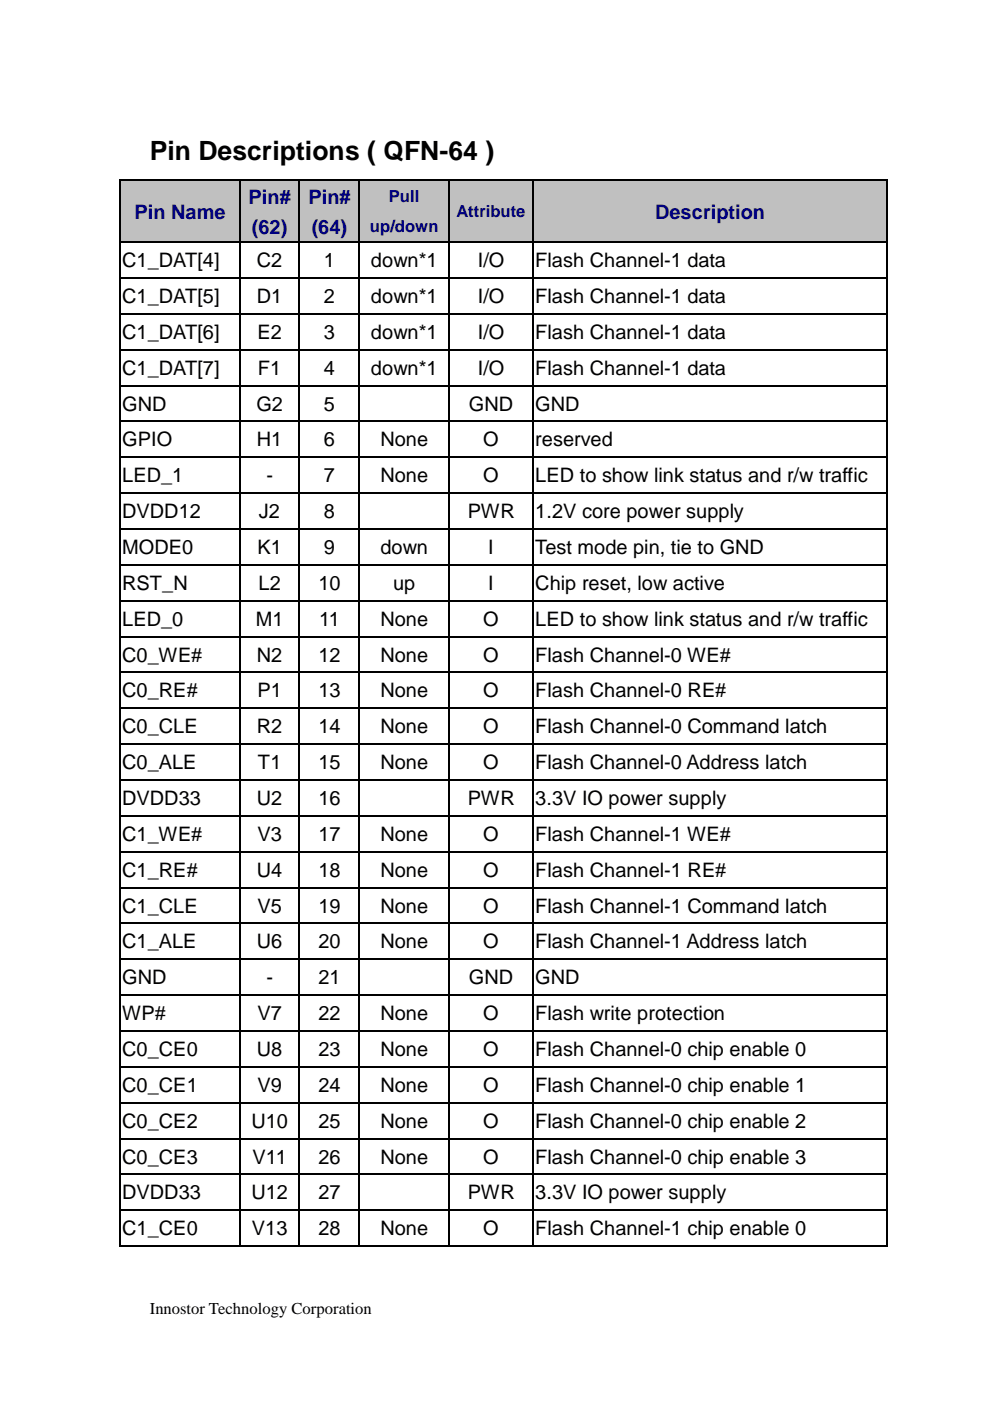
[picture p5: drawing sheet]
<svg xmlns="http://www.w3.org/2000/svg" width="210mm" height="297mm" viewBox="0 0 210 297" stroke-linecap="round" stroke-linejoin="round" font-family="sans-serif">
<defs><g id="words">
<text font-size="5.6" x="31.7" y="33.8">Pin Descriptions ( QFN-64 )</text>
<g font-size="4.2" fill="#000080">
<text x="28.5" y="46.4">Pin Name</text>
<text x="52.7" y="43.2">Pin#</text>
<text x="65.4" y="43.2">Pin#</text>
<text x="138.9" y="46.4">Description</text>
<text x="53.4" y="49.5">(62)</text>
<text x="66.1" y="49.5">(64)</text>
</g>
<g font-size="4.2">
<text x="25.9" y="56.6">C1_DAT[4]</text>
<text x="54.4" y="56.6">C2</text>
<text x="68.7" y="56.6">1</text>
<text x="78.7" y="56.6">down*1</text>
<text x="101.3" y="56.6">I/O</text>
<text x="113.5" y="56.6">Flash Channel-1 data</text>
<text x="25.9" y="64.3">C1_DAT[5]</text>
<text x="54.4" y="64.3">D1</text>
<text x="68.7" y="64.3">2</text>
<text x="78.7" y="64.3">down*1</text>
<text x="101.3" y="64.3">I/O</text>
<text x="113.5" y="64.3">Flash Channel-1 data</text>
<text x="25.9" y="71.8">C1_DAT[6]</text>
<text x="54.6" y="71.8">E2</text>
<text x="68.7" y="71.8">3</text>
<text x="78.7" y="71.8">down*1</text>
<text x="101.3" y="71.8">I/O</text>
<text x="113.5" y="71.8">Flash Channel-1 data</text>
<text x="25.9" y="79.5">C1_DAT[7]</text>
<text x="54.7" y="79.5">F1</text>
<text x="68.7" y="79.5">4</text>
<text x="78.7" y="79.5">down*1</text>
<text x="101.3" y="79.5">I/O</text>
<text x="113.5" y="79.5">Flash Channel-1 data</text>
<text x="25.9" y="87.1">GND</text>
<text x="54.4" y="87.1">G2</text>
<text x="68.7" y="87.1">5</text>
<text x="99.4" y="87.1">GND</text>
<text x="113.5" y="87.1">GND</text>
<text x="25.9" y="94.7">GPIO</text>
<text x="54.4" y="94.7">H1</text>
<text x="68.7" y="94.7">6</text>
<text x="80.6" y="94.7">None</text>
<text x="102.4" y="94.7">O</text>
<text x="113.5" y="94.7">reserved</text>
<text x="25.9" y="102.3">LED_1</text>
<text x="56.5" y="102.3">-</text>
<text x="68.7" y="102.3">7</text>
<text x="80.6" y="102.3">None</text>
<text x="102.4" y="102.3">O</text>
<text x="113.5" y="102.3">LED to show link status and r/w traffic</text>
<text x="25.9" y="109.9">DVDD12</text>
<text x="54.9" y="109.9">J2</text>
<text x="68.7" y="109.9">8</text>
<text x="99.2" y="109.9">PWR</text>
<text x="113.5" y="109.9">1.2V core power supply</text>
<text x="25.9" y="117.5">MODE0</text>
<text x="54.6" y="117.5">K1</text>
<text x="68.7" y="117.5">9</text>
<text x="80.6" y="117.5">down</text>
<text x="103.5" y="117.5">I</text>
<text x="113.5" y="117.5">Test mode pin, tie to GND</text>
<text x="25.9" y="125.1">RST_N</text>
<text x="54.8" y="125.1">L2</text>
<text x="67.5" y="125.1">10</text>
<text x="83.4" y="125.1">up</text>
<text x="103.5" y="125.1">I</text>
<text x="113.5" y="125.1">Chip reset, low active</text>
<text x="25.9" y="132.7">LED_0</text>
<text x="54.2" y="132.7">M1</text>
<text x="67.6" y="132.7">11</text>
<text x="80.6" y="132.7">None</text>
<text x="102.4" y="132.7">O</text>
<text x="113.5" y="132.7">LED to show link status and r/w traffic</text>
<text x="25.9" y="140.3">C0_WE#</text>
<text x="54.4" y="140.3">N2</text>
<text x="67.5" y="140.3">12</text>
<text x="80.6" y="140.3">None</text>
<text x="102.4" y="140.3">O</text>
<text x="113.5" y="140.3">Flash Channel-0 WE#</text>
<text x="25.9" y="147.9">C0_RE#</text>
<text x="54.6" y="147.9">P1</text>
<text x="67.5" y="147.9">13</text>
<text x="80.6" y="147.9">None</text>
<text x="102.4" y="147.9">O</text>
<text x="113.5" y="147.9">Flash Channel-0 RE#</text>
<text x="25.9" y="155.5">C0_CLE</text>
<text x="54.4" y="155.5">R2</text>
<text x="67.5" y="155.5">14</text>
<text x="80.6" y="155.5">None</text>
<text x="102.4" y="155.5">O</text>
<text x="113.5" y="155.5">Flash Channel-0 Command latch</text>
<text x="25.9" y="163.1">C0_ALE</text>
<text x="54.7" y="163.1">T1</text>
<text x="67.5" y="163.1">15</text>
<text x="80.6" y="163.1">None</text>
<text x="102.4" y="163.1">O</text>
<text x="113.5" y="163.1">Flash Channel-0 Address latch</text>
<text x="25.9" y="170.7">DVDD33</text>
<text x="54.4" y="170.7">U2</text>
<text x="67.5" y="170.7">16</text>
<text x="99.2" y="170.7">PWR</text>
<text x="113.5" y="170.7">3.3V IO power supply</text>
<text x="25.9" y="178.3">C1_WE#</text>
<text x="54.6" y="178.3">V3</text>
<text x="67.5" y="178.3">17</text>
<text x="80.6" y="178.3">None</text>
<text x="102.4" y="178.3">O</text>
<text x="113.5" y="178.3">Flash Channel-1 WE#</text>
<text x="25.9" y="185.9">C1_RE#</text>
<text x="54.4" y="185.9">U4</text>
<text x="67.5" y="185.9">18</text>
<text x="80.6" y="185.9">None</text>
<text x="102.4" y="185.9">O</text>
<text x="113.5" y="185.9">Flash Channel-1 RE#</text>
<text x="25.9" y="193.5">C1_CLE</text>
<text x="54.6" y="193.5">V5</text>
<text x="67.5" y="193.5">19</text>
<text x="80.6" y="193.5">None</text>
<text x="102.4" y="193.5">O</text>
<text x="113.5" y="193.5">Flash Channel-1 Command latch</text>
<text x="25.9" y="201.1">C1_ALE</text>
<text x="54.4" y="201.1">U6</text>
<text x="67.5" y="201.1">20</text>
<text x="80.6" y="201.1">None</text>
<text x="102.4" y="201.1">O</text>
<text x="113.5" y="201.1">Flash Channel-1 Address latch</text>
<text x="25.9" y="208.7">GND</text>
<text x="56.5" y="208.7">-</text>
<text x="67.5" y="208.7">21</text>
<text x="99.4" y="208.7">GND</text>
<text x="113.5" y="208.7">GND</text>
<text x="25.9" y="216.3">WP#</text>
<text x="54.6" y="216.3">V7</text>
<text x="67.5" y="216.3">22</text>
<text x="80.6" y="216.3">None</text>
<text x="102.4" y="216.3">O</text>
<text x="113.5" y="216.3">Flash write protection</text>
<text x="25.9" y="223.9">C0_CE0</text>
<text x="54.4" y="223.9">U8</text>
<text x="67.5" y="223.9">23</text>
<text x="80.6" y="223.9">None</text>
<text x="102.4" y="223.9">O</text>
<text x="113.5" y="223.9">Flash Channel-0 chip enable 0</text>
<text x="25.9" y="231.5">C0_CE1</text>
<text x="54.6" y="231.5">V9</text>
<text x="67.5" y="231.5">24</text>
<text x="80.6" y="231.5">None</text>
<text x="102.4" y="231.5">O</text>
<text x="113.5" y="231.5">Flash Channel-0 chip enable 1</text>
<text x="25.9" y="239.1">C0_CE2</text>
<text x="53.3" y="239.1">U10</text>
<text x="67.5" y="239.1">25</text>
<text x="80.6" y="239.1">None</text>
<text x="102.4" y="239.1">O</text>
<text x="113.5" y="239.1">Flash Channel-0 chip enable 2</text>
<text x="25.9" y="246.7">C0_CE3</text>
<text x="53.6" y="246.7">V11</text>
<text x="67.5" y="246.7">26</text>
<text x="80.6" y="246.7">None</text>
<text x="102.4" y="246.7">O</text>
<text x="113.5" y="246.7">Flash Channel-0 chip enable 3</text>
<text x="25.9" y="254.3">DVDD33</text>
<text x="53.3" y="254.3">U12</text>
<text x="67.5" y="254.3">27</text>
<text x="99.2" y="254.3">PWR</text>
<text x="113.5" y="254.3">3.3V IO power supply</text>
<text x="25.9" y="261.9">C1_CE0</text>
<text x="53.4" y="261.9">V13</text>
<text x="67.5" y="261.9">28</text>
<text x="80.6" y="261.9">None</text>
<text x="102.4" y="261.9">O</text>
<text x="113.5" y="261.9">Flash Channel-1 chip enable 0</text>
</g>
<g font-size="3.5" fill="#000080">
<text x="82.5" y="42.9">Pull</text>
<text x="96.8" y="46.1">Attribute</text>
<text x="78.4" y="49.3">up/down</text>
</g>
<text font-size="3.5" x="31.7" y="278.6">Innostor Technology Corporation</text>
</g></defs>
<g fill="#c0c0c0">
<path d="M25.6 38.4h25.1v12.7h-25.1z"/>
<path d="M25.9 41.6h24.5v6.4h-24.5z"/>
<path d="M51.1 38.4h12.2v12.7h-12.2z"/>
<path d="M51.4 38.4h11.6v6.4h-11.6z"/>
<path d="M51.4 44.8h11.6v6.3h-11.6z"/>
<path d="M63.7 38.4h12.3v12.7h-12.3z"/>
<path d="M64 38.4h11.7v6.4h-11.7z"/>
<path d="M64 44.8h11.7v6.3h-11.7z"/>
<path d="M76.4 38.4h18.6v12.7h-18.6z"/>
<path d="M76.7 38.4h18v6.4h-18z"/>
<path d="M76.7 44.8h18v6.3h-18z"/>
<path d="M95.4 38.4h17.4v12.7h-17.4z"/>
<path d="M95.7 41.6h16.8v6.4h-16.8z"/>
<path d="M113.2 38.4h74.7v12.7h-74.7z"/>
<path d="M113.5 41.6h74v6.4h-74z"/>
</g>
<g fill="#000">
<path d="M25.2 38.1h.4v.3h-.4zM50.7 38.1h.4v.3h-.4zM63.3 38.1h.4v.3h-.4zM76 38.1h.4v.3h-.4zM95 38.1h.4v.3h-.4zM112.8 38.1h.4v.3h-.4zM187.9 38.1h.3v.3h-.3zM25.2 51.1h.4v.4h-.4zM25.2 58.8h.4v.3h-.4zM50.7 51.1h.4v.4h-.4zM50.7 58.8h.4v.3h-.4zM63.3 51.1h.4v.4h-.4z"/>
<path d="M63.3 58.8h.4v.3h-.4zM76 51.1h.4v.4h-.4zM76 58.8h.4v.3h-.4zM95 51.1h.4v.4h-.4zM95 58.8h.4v.3h-.4zM112.8 51.1h.4v.4h-.4zM112.8 58.8h.4v.3h-.4zM187.9 51.1h.3v.4h-.3zM187.9 58.8h.3v.3h-.3zM25.2 66.4h.4v.3h-.4zM25.2 74h.4v.3h-.4zM50.7 66.4h.4v.3h-.4z"/>
<path d="M50.7 74h.4v.3h-.4zM63.3 66.4h.4v.3h-.4zM63.3 74h.4v.3h-.4zM76 66.4h.4v.3h-.4zM76 74h.4v.3h-.4zM95 66.4h.4v.3h-.4zM95 74h.4v.3h-.4zM112.8 66.4h.4v.3h-.4zM112.8 74h.4v.3h-.4zM187.9 66.4h.3v.3h-.3zM187.9 74h.3v.3h-.3zM25.2 81.6h.4v.3h-.4z"/>
<path d="M25.2 89.2h.4v.3h-.4zM25.2 96.8h.4v.3h-.4zM50.7 81.6h.4v.3h-.4zM50.7 89.2h.4v.3h-.4zM50.7 96.8h.4v.3h-.4zM63.3 81.6h.4v.3h-.4zM63.3 89.2h.4v.3h-.4zM63.3 96.8h.4v.3h-.4zM76 81.6h.4v.3h-.4zM76 89.2h.4v.3h-.4zM76 96.8h.4v.3h-.4zM95 81.6h.4v.3h-.4z"/>
<path d="M95 89.2h.4v.3h-.4zM95 96.8h.4v.3h-.4zM112.8 81.6h.4v.3h-.4zM112.8 89.2h.4v.3h-.4zM112.8 96.8h.4v.3h-.4zM187.9 81.6h.3v.3h-.3zM187.9 89.2h.3v.3h-.3zM187.9 96.8h.3v.3h-.3zM25.2 104.4h.4v.3h-.4zM25.2 112h.4v.3h-.4zM25.2 119.6h.4v.3h-.4zM50.7 104.4h.4v.3h-.4z"/>
<path d="M50.7 112h.4v.3h-.4zM50.7 119.6h.4v.3h-.4zM63.3 104.4h.4v.3h-.4zM63.3 112h.4v.3h-.4zM63.3 119.6h.4v.3h-.4zM76 104.4h.4v.3h-.4zM76 112h.4v.3h-.4zM76 119.6h.4v.3h-.4zM95 104.4h.4v.3h-.4zM95 112h.4v.3h-.4zM95 119.6h.4v.3h-.4zM112.8 104.4h.4v.3h-.4z"/>
<path d="M112.8 112h.4v.3h-.4zM112.8 119.6h.4v.3h-.4zM187.9 104.4h.3v.3h-.3zM187.9 112h.3v.3h-.3zM187.9 119.6h.3v.3h-.3zM25.2 127.2h.4v.3h-.4zM25.2 134.8h.4v.3h-.4zM50.7 127.2h.4v.3h-.4zM50.7 134.8h.4v.3h-.4zM63.3 127.2h.4v.3h-.4zM63.3 134.8h.4v.3h-.4zM76 127.2h.4v.3h-.4z"/>
<path d="M76 134.8h.4v.3h-.4zM95 127.2h.4v.3h-.4zM95 134.8h.4v.3h-.4zM112.8 127.2h.4v.3h-.4zM112.8 134.8h.4v.3h-.4zM187.9 127.2h.3v.3h-.3zM187.9 134.8h.3v.3h-.3zM25.2 142.4h.4v.3h-.4zM25.2 150h.4v.3h-.4zM25.2 157.6h.4v.3h-.4zM50.7 142.4h.4v.3h-.4zM50.7 150h.4v.3h-.4z"/>
<path d="M50.7 157.6h.4v.3h-.4zM63.3 142.4h.4v.3h-.4zM63.3 150h.4v.3h-.4zM63.3 157.6h.4v.3h-.4zM76 142.4h.4v.3h-.4zM76 150h.4v.3h-.4zM76 157.6h.4v.3h-.4zM95 142.4h.4v.3h-.4zM95 150h.4v.3h-.4zM95 157.6h.4v.3h-.4zM112.8 142.4h.4v.3h-.4zM112.8 150h.4v.3h-.4z"/>
<path d="M112.8 157.6h.4v.3h-.4zM187.9 142.4h.3v.3h-.3zM187.9 150h.3v.3h-.3zM187.9 157.6h.3v.3h-.3zM25.2 165.2h.4v.3h-.4zM25.2 172.8h.4v.3h-.4zM50.7 165.2h.4v.3h-.4zM50.7 172.8h.4v.3h-.4zM63.3 165.2h.4v.3h-.4zM63.3 172.8h.4v.3h-.4zM76 165.2h.4v.3h-.4zM76 172.8h.4v.3h-.4z"/>
<path d="M95 165.2h.4v.3h-.4zM95 172.8h.4v.3h-.4zM112.8 165.2h.4v.3h-.4zM112.8 172.8h.4v.3h-.4zM187.9 165.2h.3v.3h-.3zM187.9 172.8h.3v.3h-.3zM25.2 180.4h.4v.3h-.4zM25.2 188h.4v.3h-.4zM25.2 195.6h.4v.3h-.4zM50.7 180.4h.4v.3h-.4zM50.7 188h.4v.3h-.4zM50.7 195.6h.4v.3h-.4z"/>
<path d="M63.3 180.4h.4v.3h-.4zM63.3 188h.4v.3h-.4zM63.3 195.6h.4v.3h-.4zM76 180.4h.4v.3h-.4zM76 188h.4v.3h-.4zM76 195.6h.4v.3h-.4zM95 180.4h.4v.3h-.4zM95 188h.4v.3h-.4zM95 195.6h.4v.3h-.4zM112.8 180.4h.4v.3h-.4zM112.8 188h.4v.3h-.4zM112.8 195.6h.4v.3h-.4z"/>
<path d="M187.9 180.4h.3v.3h-.3zM187.9 188h.3v.3h-.3zM187.9 195.6h.3v.3h-.3zM25.2 203.2h.4v.3h-.4zM25.2 210.8h.4v.4h-.4zM25.2 218.4h.4v.3h-.4zM50.7 203.2h.4v.3h-.4zM50.7 210.8h.4v.4h-.4zM50.7 218.4h.4v.3h-.4zM63.3 203.2h.4v.3h-.4zM63.3 210.8h.4v.4h-.4zM63.3 218.4h.4v.3h-.4z"/>
<path d="M76 203.2h.4v.3h-.4zM76 210.8h.4v.4h-.4zM76 218.4h.4v.3h-.4zM95 203.2h.4v.3h-.4zM95 210.8h.4v.4h-.4zM95 218.4h.4v.3h-.4zM112.8 203.2h.4v.3h-.4zM112.8 210.8h.4v.4h-.4zM112.8 218.4h.4v.3h-.4zM187.9 203.2h.3v.3h-.3zM187.9 210.8h.3v.4h-.3zM187.9 218.4h.3v.3h-.3z"/>
<path d="M25.2 226h.4v.4h-.4zM25.2 233.6h.4v.3h-.4zM50.7 226h.4v.4h-.4zM50.7 233.6h.4v.3h-.4zM63.3 226h.4v.4h-.4zM63.3 233.6h.4v.3h-.4zM76 226h.4v.4h-.4zM76 233.6h.4v.3h-.4zM95 226h.4v.4h-.4zM95 233.6h.4v.3h-.4zM112.8 226h.4v.4h-.4zM112.8 233.6h.4v.3h-.4z"/>
<path d="M187.9 226h.3v.4h-.3zM187.9 233.6h.3v.3h-.3zM25.2 241.2h.4v.4h-.4zM25.2 248.8h.4v.4h-.4zM25.2 256.4h.4v.4h-.4zM50.7 241.2h.4v.4h-.4zM50.7 248.8h.4v.4h-.4zM50.7 256.4h.4v.4h-.4zM63.3 241.2h.4v.4h-.4zM63.3 248.8h.4v.4h-.4zM63.3 256.4h.4v.4h-.4zM76 241.2h.4v.4h-.4z"/>
<path d="M76 248.8h.4v.4h-.4zM76 256.4h.4v.4h-.4zM95 241.2h.4v.4h-.4zM95 248.8h.4v.4h-.4zM95 256.4h.4v.4h-.4zM112.8 241.2h.4v.4h-.4zM112.8 248.8h.4v.4h-.4zM112.8 256.4h.4v.4h-.4zM187.9 241.2h.3v.4h-.3zM187.9 248.8h.3v.4h-.3zM187.9 256.4h.3v.4h-.3zM25.2 264h.4v.4h-.4z"/>
<path d="M50.7 264h.4v.4h-.4zM63.3 264h.4v.4h-.4zM76 264h.4v.4h-.4zM95 264h.4v.4h-.4zM112.8 264h.4v.4h-.4zM187.9 264h.3v.4h-.3z"/>
</g>
<g fill="none" stroke="#000" stroke-width=".34">
<path d="M25.4 38.4v12.7M25.6 38.3h25.1M50.9 38.4v12.7M51.1 38.3h12.2M63.5 38.4v12.7M63.7 38.3h12.3M76.2 38.4v12.7M76.4 38.3h18.6M95.2 38.4v12.7M95.4 38.3h17.4M113 38.4v12.7M113.2 38.3h74.7"/>
<path d="M188 38.4v12.7M25.4 51.5v7.3M25.4 59.1v7.3M25.6 51.3h25.1M25.6 58.9h25.1M50.9 51.5v7.3M50.9 59.1v7.3M51.1 51.3h12.2M51.1 58.9h12.2M63.5 51.5v7.3M63.5 59.1v7.3M63.7 51.3h12.3"/>
<path d="M63.7 58.9h12.3M76.2 51.5v7.3M76.2 59.1v7.3M76.4 51.3h18.6M76.4 58.9h18.6M95.2 51.5v7.3M95.2 59.1v7.3M95.4 51.3h17.4M95.4 58.9h17.4M113 51.5v7.3M113 59.1v7.3M113.2 51.3h74.7"/>
<path d="M113.2 58.9h74.7M188 51.5v7.3M188 59.1v7.3M25.4 66.7v7.3M25.4 74.3v7.3M25.6 66.5h25.1M25.6 74.1h25.1M50.9 66.7v7.3M50.9 74.3v7.3M51.1 66.5h12.2M51.1 74.1h12.2M63.5 66.7v7.3"/>
<path d="M63.5 74.3v7.3M63.7 66.5h12.3M63.7 74.1h12.3M76.2 66.7v7.3M76.2 74.3v7.3M76.4 66.5h18.6M76.4 74.1h18.6M95.2 66.7v7.3M95.2 74.3v7.3M95.4 66.5h17.4M95.4 74.1h17.4M113 66.7v7.3"/>
<path d="M113 74.3v7.3M113.2 66.5h74.7M113.2 74.1h74.7M188 66.7v7.3M188 74.3v7.3M25.4 81.9v7.3M25.4 89.5v7.3M25.4 97.1v7.3M25.6 81.7h25.1M25.6 89.3h25.1M25.6 96.9h25.1M50.9 81.9v7.3"/>
<path d="M50.9 89.5v7.3M50.9 97.1v7.3M51.1 81.7h12.2M51.1 89.3h12.2M51.1 96.9h12.2M63.5 81.9v7.3M63.5 89.5v7.3M63.5 97.1v7.3M63.7 81.7h12.3M63.7 89.3h12.3M63.7 96.9h12.3M76.2 81.9v7.3"/>
<path d="M76.2 89.5v7.3M76.2 97.1v7.3M76.4 81.7h18.6M76.4 89.3h18.6M76.4 96.9h18.6M95.2 81.9v7.3M95.2 89.5v7.3M95.2 97.1v7.3M95.4 81.7h17.4M95.4 89.3h17.4M95.4 96.9h17.4M113 81.9v7.3"/>
<path d="M113 89.5v7.3M113 97.1v7.3M113.2 81.7h74.7M113.2 89.3h74.7M113.2 96.9h74.7M188 81.9v7.3M188 89.5v7.3M188 97.1v7.3M25.4 104.7v7.3M25.4 112.3v7.3M25.4 119.9v7.3M25.6 104.5h25.1"/>
<path d="M25.6 112.1h25.1M25.6 119.8h25.1M50.9 104.7v7.3M50.9 112.3v7.3M50.9 119.9v7.3M51.1 104.5h12.2M51.1 112.1h12.2M51.1 119.8h12.2M63.5 104.7v7.3M63.5 112.3v7.3M63.5 119.9v7.3M63.7 104.5h12.3"/>
<path d="M63.7 112.1h12.3M63.7 119.8h12.3M76.2 104.7v7.3M76.2 112.3v7.3M76.2 119.9v7.3M76.4 104.5h18.6M76.4 112.1h18.6M76.4 119.8h18.6M95.2 104.7v7.3M95.2 112.3v7.3M95.2 119.9v7.3M95.4 104.5h17.4"/>
<path d="M95.4 112.1h17.4M95.4 119.8h17.4M113 104.7v7.3M113 112.3v7.3M113 119.9v7.3M113.2 104.5h74.7M113.2 112.1h74.7M113.2 119.8h74.7M188 104.7v7.3M188 112.3v7.3M188 119.9v7.3M25.4 127.5v7.3"/>
<path d="M25.4 135.1v7.3M25.6 127.3h25.1M25.6 135h25.1M50.9 127.5v7.3M50.9 135.1v7.3M51.1 127.3h12.2M51.1 135h12.2M63.5 127.5v7.3M63.5 135.1v7.3M63.7 127.3h12.3M63.7 135h12.3M76.2 127.5v7.3"/>
<path d="M76.2 135.1v7.3M76.4 127.3h18.6M76.4 135h18.6M95.2 127.5v7.3M95.2 135.1v7.3M95.4 127.3h17.4M95.4 135h17.4M113 127.5v7.3M113 135.1v7.3M113.2 127.3h74.7M113.2 135h74.7M188 127.5v7.3"/>
<path d="M188 135.1v7.3M25.4 142.7v7.3M25.4 150.3v7.3M25.4 157.9v7.3M25.6 142.5h25.1M25.6 150.2h25.1M25.6 157.8h25.1M50.9 142.7v7.3M50.9 150.3v7.3M50.9 157.9v7.3M51.1 142.5h12.2M51.1 150.2h12.2"/>
<path d="M51.1 157.8h12.2M63.5 142.7v7.3M63.5 150.3v7.3M63.5 157.9v7.3M63.7 142.5h12.3M63.7 150.2h12.3M63.7 157.8h12.3M76.2 142.7v7.3M76.2 150.3v7.3M76.2 157.9v7.3M76.4 142.5h18.6M76.4 150.2h18.6"/>
<path d="M76.4 157.8h18.6M95.2 142.7v7.3M95.2 150.3v7.3M95.2 157.9v7.3M95.4 142.5h17.4M95.4 150.2h17.4M95.4 157.8h17.4M113 142.7v7.3M113 150.3v7.3M113 157.9v7.3M113.2 142.5h74.7M113.2 150.2h74.7"/>
<path d="M113.2 157.8h74.7M188 142.7v7.3M188 150.3v7.3M188 157.9v7.3M25.4 165.5v7.3M25.4 173.1v7.3M25.6 165.4h25.1M25.6 173h25.1M50.9 165.5v7.3M50.9 173.1v7.3M51.1 165.4h12.2M51.1 173h12.2"/>
<path d="M63.5 165.5v7.3M63.5 173.1v7.3M63.7 165.4h12.3M63.7 173h12.3M76.2 165.5v7.3M76.2 173.1v7.3M76.4 165.4h18.6M76.4 173h18.6M95.2 165.5v7.3M95.2 173.1v7.3M95.4 165.4h17.4M95.4 173h17.4"/>
<path d="M113 165.5v7.3M113 173.1v7.3M113.2 165.4h74.7M113.2 173h74.7M188 165.5v7.3M188 173.1v7.3M25.4 180.7v7.3M25.4 188.3v7.3M25.4 195.9v7.3M25.6 180.6h25.1M25.6 188.2h25.1M25.6 195.7h25.1"/>
<path d="M50.9 180.7v7.3M50.9 188.3v7.3M50.9 195.9v7.3M51.1 180.6h12.2M51.1 188.2h12.2M51.1 195.7h12.2M63.5 180.7v7.3M63.5 188.3v7.3M63.5 195.9v7.3M63.7 180.6h12.3M63.7 188.2h12.3M63.7 195.7h12.3"/>
<path d="M76.2 180.7v7.3M76.2 188.3v7.3M76.2 195.9v7.3M76.4 180.6h18.6M76.4 188.2h18.6M76.4 195.7h18.6M95.2 180.7v7.3M95.2 188.3v7.3M95.2 195.9v7.3M95.4 180.6h17.4M95.4 188.2h17.4M95.4 195.7h17.4"/>
<path d="M113 180.7v7.3M113 188.3v7.3M113 195.9v7.3M113.2 180.6h74.7M113.2 188.2h74.7M113.2 195.7h74.7M188 180.7v7.3M188 188.3v7.3M188 195.9v7.3M25.4 203.5v7.3M25.4 211.2v7.2M25.4 218.7v7.3"/>
<path d="M25.6 203.4h25.1M25.6 211h25.1M25.6 218.6h25.1M50.9 203.5v7.3M50.9 211.2v7.2M50.9 218.7v7.3M51.1 203.4h12.2M51.1 211h12.2M51.1 218.6h12.2M63.5 203.5v7.3M63.5 211.2v7.2M63.5 218.7v7.3"/>
<path d="M63.7 203.4h12.3M63.7 211h12.3M63.7 218.6h12.3M76.2 203.5v7.3M76.2 211.2v7.2M76.2 218.7v7.3M76.4 203.4h18.6M76.4 211h18.6M76.4 218.6h18.6M95.2 203.5v7.3M95.2 211.2v7.2M95.2 218.7v7.3"/>
<path d="M95.4 203.4h17.4M95.4 211h17.4M95.4 218.6h17.4M113 203.5v7.3M113 211.2v7.2M113 218.7v7.3M113.2 203.4h74.7M113.2 211h74.7M113.2 218.6h74.7M188 203.5v7.3M188 211.2v7.2M188 218.7v7.3"/>
<path d="M25.4 226.4v7.2M25.4 233.9v7.3M25.6 226.2h25.1M25.6 233.8h25.1M50.9 226.4v7.2M50.9 233.9v7.3M51.1 226.2h12.2M51.1 233.8h12.2M63.5 226.4v7.2M63.5 233.9v7.3M63.7 226.2h12.3M63.7 233.8h12.3"/>
<path d="M76.2 226.4v7.2M76.2 233.9v7.3M76.4 226.2h18.6M76.4 233.8h18.6M95.2 226.4v7.2M95.2 233.9v7.3M95.4 226.2h17.4M95.4 233.8h17.4M113 226.4v7.2M113 233.9v7.3M113.2 226.2h74.7M113.2 233.8h74.7"/>
<path d="M188 226.4v7.2M188 233.9v7.3M25.4 241.6v7.2M25.4 249.2v7.2M25.4 256.8v7.2M25.6 241.4h25.1M25.6 249h25.1M25.6 256.6h25.1M50.9 241.6v7.2M50.9 249.2v7.2M50.9 256.8v7.2M51.1 241.4h12.2"/>
<path d="M51.1 249h12.2M51.1 256.6h12.2M63.5 241.6v7.2M63.5 249.2v7.2M63.5 256.8v7.2M63.7 241.4h12.3M63.7 249h12.3M63.7 256.6h12.3M76.2 241.6v7.2M76.2 249.2v7.2M76.2 256.8v7.2M76.4 241.4h18.6"/>
<path d="M76.4 249h18.6M76.4 256.6h18.6M95.2 241.6v7.2M95.2 249.2v7.2M95.2 256.8v7.2M95.4 241.4h17.4M95.4 249h17.4M95.4 256.6h17.4M113 241.6v7.2M113 249.2v7.2M113 256.8v7.2M113.2 241.4h74.7"/>
<path d="M113.2 249h74.7M113.2 256.6h74.7M188 241.6v7.2M188 249.2v7.2M188 256.8v7.2M25.6 264.2h25.1M51.1 264.2h12.2M63.7 264.2h12.3M76.4 264.2h18.6M95.4 264.2h17.4M113.2 264.2h74.7"/>
</g>
<use href="#words"/>
</svg>
